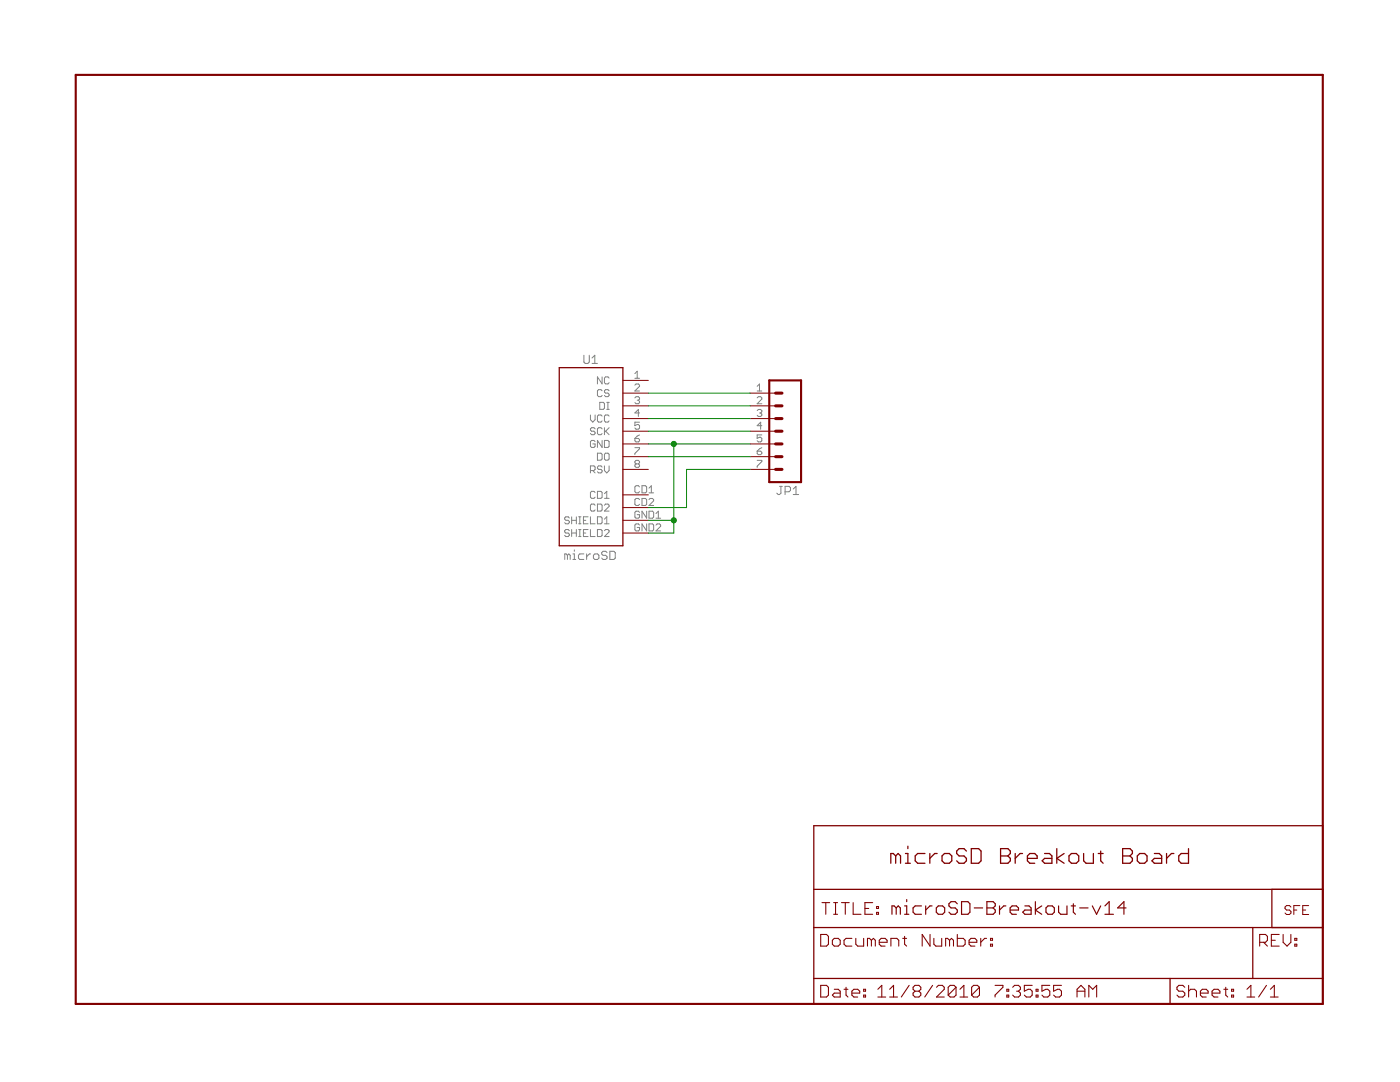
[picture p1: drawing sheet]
<svg xmlns="http://www.w3.org/2000/svg" width="279mm" height="216mm" viewBox="0 0 279 216" stroke-linecap="round" stroke-linejoin="round" font-family="sans-serif">
<g fill="#808080" stroke="#808080" stroke-width=".2">
<path d="M112.7 110.5v1.1z"/>
<path d="M112.7 110.5h.3z"/>
<path d="M113 110.5l.2 .3z"/>
<path d="M113.2 110.8v.8z"/>
<path d="M113.2 110.8l.3-.3z"/>
<path d="M113.5 110.5l.3 .3z"/>
<path d="M113.8 110.8v.8z"/>
<path d="M114.3 110.5h.3z"/>
<path d="M114.6 110.5v1.1z"/>
<path d="M114.3 111.6h.6z"/>
<path d="M114.6 109.7v.3z"/>
<path d="M115.7 110.5h.8z"/>
<path d="M115.7 110.5l-.3 .3z"/>
<path d="M115.4 110.8v.6z"/>
<path d="M115.4 111.4l.3 .2z"/>
<path d="M115.7 111.6h.8z"/>
<path d="M117.1 110.5v1.1z"/>
<path d="M117.1 111.1l.5-.6z"/>
<path d="M117.6 110.5h.3z"/>
<path d="M118.7 111.6h.6z"/>
<path d="M119.3 111.6l.2-.2z"/>
<path d="M119.5 110.8v.6z"/>
<path d="M119.3 110.5l.2 .3z"/>
<path d="M118.7 110.5h.6z"/>
<path d="M118.7 110.5l-.3 .3z"/>
<path d="M118.4 110.8v.6z"/>
<path d="M118.4 111.4l.3 .2z"/>
<path d="M120.9 110l.3 .3z"/>
<path d="M120.4 110h.5z"/>
<path d="M120.1 110.3l.3-.3z"/>
<path d="M120.1 110.3v.2z"/>
<path d="M120.1 110.5l.3 .3z"/>
<path d="M120.4 110.8h.5z"/>
<path d="M120.9 110.8l.3 .3z"/>
<path d="M121.2 111.1v.3z"/>
<path d="M121.2 111.4l-.3 .2z"/>
<path d="M120.4 111.6h.5z"/>
<path d="M120.1 111.4l.3 .2z"/>
<path d="M121.7 110v1.6z"/>
<path d="M121.7 111.6h.8z"/>
<path d="M122.5 111.6l.3-.2z"/>
<path d="M122.8 110.3v1.1z"/>
<path d="M122.5 110l.3 .3z"/>
<path d="M121.7 110h.8z"/>
<path d="M151.1 77.1l.5-.5z"/>
<path d="M151.6 76.6v1.4z"/>
<path d="M151.1 78h.9z"/>
<path d="M151.1 80.6h.9z"/>
<path d="M152 79.6l-.9 1z"/>
<path d="M152 79.4v.2z"/>
<path d="M151.8 79.2l.2 .2z"/>
<path d="M151.3 79.2h.5z"/>
<path d="M151.3 79.2l-.2 .2z"/>
<path d="M151.1 81.9l.2-.2z"/>
<path d="M151.3 81.7h.5z"/>
<path d="M151.8 81.7l.2 .2z"/>
<path d="M152 81.9v.3z"/>
<path d="M152 82.2l-.2 .2z"/>
<path d="M151.6 82.4h.2z"/>
<path d="M151.8 82.4l.2 .2z"/>
<path d="M152 82.6v.3z"/>
<path d="M152 82.9l-.2 .2z"/>
<path d="M151.3 83.1h.5z"/>
<path d="M151.1 82.9l.2 .2z"/>
<path d="M151.8 84.2v1.4z"/>
<path d="M151.8 84.2l-.7 .7z"/>
<path d="M151.1 84.9h.9z"/>
<path d="M151.1 86.8h.9z"/>
<path d="M151.1 86.8v.7z"/>
<path d="M151.1 87.5l.5-.3z"/>
<path d="M151.6 87.2h.2z"/>
<path d="M151.8 87.2l.2 .3z"/>
<path d="M152 87.5v.4z"/>
<path d="M152 87.9l-.2 .3z"/>
<path d="M151.3 88.2h.5z"/>
<path d="M151.1 87.9l.2 .3z"/>
<path d="M155 98.4l.3 .3z"/>
<path d="M155.3 98.7h.3z"/>
<path d="M155.9 98.4l-.3 .3z"/>
<path d="M155.9 97v1.4z"/>
<path d="M155.6 97h.5z"/>
<path d="M156.7 97v1.7z"/>
<path d="M156.7 97h.8z"/>
<path d="M157.5 97l.3 .3z"/>
<path d="M157.8 97.3v.6z"/>
<path d="M157.8 97.9l-.3 .2z"/>
<path d="M156.7 98.1h.8z"/>
<path d="M158.3 97.6l.6-.6z"/>
<path d="M158.9 97v1.7z"/>
<path d="M158.3 98.7h1.1z"/>
<path d="M151.6 89.6l.4-.3z"/>
<path d="M151.6 89.6l-.5 .4z"/>
<path d="M151.1 90v.5z"/>
<path d="M151.1 90.5l.2 .2z"/>
<path d="M151.3 90.7h.5z"/>
<path d="M152 90.5l-.2 .2z"/>
<path d="M152 90.3v.2z"/>
<path d="M151.8 90l.2 .3z"/>
<path d="M151.1 90h.7z"/>
<path d="M151.1 91.9h.9z"/>
<path d="M152 91.9v.2z"/>
<path d="M152 92.1l-.9 .9z"/>
<path d="M151.1 93v.3z"/>
<path d="M118.5 98l.3 .3z"/>
<path d="M118.1 98h.4z"/>
<path d="M118.1 98l-.3 .3z"/>
<path d="M117.8 98.3v.9z"/>
<path d="M117.8 99.2l.3 .2z"/>
<path d="M118.1 99.4h.4z"/>
<path d="M118.5 99.4l.3-.2z"/>
<path d="M119.2 98v1.4z"/>
<path d="M119.2 99.4h.7z"/>
<path d="M119.9 99.4l.3-.2z"/>
<path d="M120.2 98.3v.9z"/>
<path d="M119.9 98l.3 .3z"/>
<path d="M119.2 98h.7z"/>
<path d="M120.6 98.5l.5-.5z"/>
<path d="M121.1 98v1.4z"/>
<path d="M120.6 99.4h1z"/>
<path d="M127.4 96.9l.2 .3z"/>
<path d="M126.9 96.9h.5z"/>
<path d="M126.9 96.9l-.2 .3z"/>
<path d="M126.7 97.2v.9z"/>
<path d="M126.7 98.1l.2 .2z"/>
<path d="M126.9 98.3h.5z"/>
<path d="M127.4 98.3l.2-.2z"/>
<path d="M128.1 96.9v1.4z"/>
<path d="M128.1 98.3h.7z"/>
<path d="M128.8 98.3l.3-.2z"/>
<path d="M129.1 97.2v.9z"/>
<path d="M128.8 96.9l.3 .3z"/>
<path d="M128.1 96.9h.7z"/>
<path d="M130 96.9l-.5 .5z"/>
<path d="M130 96.9v1.4z"/>
<path d="M129.5 98.3h1z"/>
<path d="M118.5 100.6l.3 .2z"/>
<path d="M118.1 100.6h.4z"/>
<path d="M118.1 100.6l-.3 .2z"/>
<path d="M117.8 100.8v.9z"/>
<path d="M117.8 101.7l.3 .3z"/>
<path d="M118.1 102h.4z"/>
<path d="M118.5 102l.3-.3z"/>
<path d="M119.2 100.6v1.4z"/>
<path d="M119.2 102h.7z"/>
<path d="M119.9 102l.3-.3z"/>
<path d="M120.2 100.8v.9z"/>
<path d="M119.9 100.6l.3 .2z"/>
<path d="M119.2 100.6h.7z"/>
<path d="M120.6 102h1z"/>
<path d="M120.6 102l1-1z"/>
<path d="M121.6 100.8v.2z"/>
<path d="M121.3 100.6l.3 .2z"/>
<path d="M120.9 100.6h.4z"/>
<path d="M120.9 100.6l-.3 .2z"/>
<path d="M127.4 99.5l.2 .2z"/>
<path d="M126.9 99.5h.5z"/>
<path d="M126.9 99.5l-.2 .2z"/>
<path d="M126.7 99.7v.9z"/>
<path d="M126.7 100.6l.2 .3z"/>
<path d="M126.9 100.9h.5z"/>
<path d="M127.4 100.9l.2-.3z"/>
<path d="M128.1 99.5v1.4z"/>
<path d="M128.1 100.9h.7z"/>
<path d="M128.8 100.9l.3-.3z"/>
<path d="M129.1 99.7v.9z"/>
<path d="M128.8 99.5l.3 .2z"/>
<path d="M128.1 99.5h.7z"/>
<path d="M129.5 100.9h1z"/>
<path d="M129.5 100.9l1-1z"/>
<path d="M130.5 99.7v.2z"/>
<path d="M130.2 99.5l.3 .2z"/>
<path d="M129.8 99.5h.4z"/>
<path d="M129.8 99.5l-.3 .2z"/>
<path d="M119.9 77.7l.3 .3z"/>
<path d="M119.5 77.7h.4z"/>
<path d="M119.5 77.7l-.3 .3z"/>
<path d="M119.2 78v.9z"/>
<path d="M119.2 78.9l.3 .2z"/>
<path d="M119.5 79.1h.4z"/>
<path d="M119.9 79.1l.3-.2z"/>
<path d="M121.3 77.7l.3 .3z"/>
<path d="M120.9 77.7h.4z"/>
<path d="M120.9 77.7l-.3 .3z"/>
<path d="M120.6 78v.2z"/>
<path d="M120.6 78.2l.3 .2z"/>
<path d="M120.9 78.4h.4z"/>
<path d="M121.3 78.4l.3 .3z"/>
<path d="M121.6 78.7v.2z"/>
<path d="M121.6 78.9l-.3 .2z"/>
<path d="M120.9 79.1h.4z"/>
<path d="M120.6 78.9l.3 .2z"/>
<path d="M126.7 78h.9z"/>
<path d="M126.7 78l.9-.9z"/>
<path d="M127.6 76.9v.2z"/>
<path d="M127.4 76.6l.2 .3z"/>
<path d="M126.9 76.6h.5z"/>
<path d="M126.9 76.6l-.2 .3z"/>
<path d="M119.7 80.3v1.4z"/>
<path d="M119.7 81.7h.7z"/>
<path d="M120.4 81.7l.2-.3z"/>
<path d="M120.6 80.5v.9z"/>
<path d="M120.4 80.3l.2 .2z"/>
<path d="M119.7 80.3h.7z"/>
<path d="M121.1 81.7h.5z"/>
<path d="M121.3 80.3v1.4z"/>
<path d="M121.1 80.3h.5z"/>
<path d="M126.7 79.4l.2-.2z"/>
<path d="M126.9 79.2h.5z"/>
<path d="M127.4 79.2l.2 .2z"/>
<path d="M127.6 79.4v.2z"/>
<path d="M127.6 79.6l-.2 .3z"/>
<path d="M127.2 79.9h.2z"/>
<path d="M127.4 79.9l.2 .2z"/>
<path d="M127.6 80.1v.2z"/>
<path d="M127.6 80.3l-.2 .3z"/>
<path d="M126.9 80.6h.5z"/>
<path d="M126.7 80.3l.2 .3z"/>
<path d="M119.2 90.4v1.4z"/>
<path d="M119.2 91.8h.7z"/>
<path d="M119.9 91.8l.3-.2z"/>
<path d="M120.2 90.7v.9z"/>
<path d="M119.9 90.4l.3 .3z"/>
<path d="M119.2 90.4h.7z"/>
<path d="M120.9 90.4h.4z"/>
<path d="M120.9 90.4l-.3 .3z"/>
<path d="M120.6 90.7v.9z"/>
<path d="M120.6 91.6l.3 .2z"/>
<path d="M120.9 91.8h.4z"/>
<path d="M121.3 91.8l.3-.2z"/>
<path d="M121.6 90.7v.9z"/>
<path d="M121.3 90.4l.3 .3z"/>
<path d="M126.7 89.3h.9z"/>
<path d="M127.6 89.3v.3z"/>
<path d="M127.6 89.6l-.9 .9z"/>
<path d="M126.7 90.5v.2z"/>
<path d="M118.5 87.9l.3 .2z"/>
<path d="M118.1 87.9h.4z"/>
<path d="M118.1 87.9l-.3 .2z"/>
<path d="M117.8 88.1v.9z"/>
<path d="M117.8 89l.3 .3z"/>
<path d="M118.1 89.3h.4z"/>
<path d="M118.5 89.3l.3-.3z"/>
<path d="M118.8 88.6v.4z"/>
<path d="M118.3 88.6h.5z"/>
<path d="M119.2 87.9v1.4z"/>
<path d="M119.2 87.9l1 1.4z"/>
<path d="M120.2 87.9v1.4z"/>
<path d="M120.6 87.9v1.4z"/>
<path d="M120.6 89.3h.7z"/>
<path d="M121.3 89.3l.3-.3z"/>
<path d="M121.6 88.1v.9z"/>
<path d="M121.3 87.9l.3 .2z"/>
<path d="M120.6 87.9h.7z"/>
<path d="M127.2 87l.4-.2z"/>
<path d="M127.2 87l-.5 .5z"/>
<path d="M126.7 87.5v.4z"/>
<path d="M126.7 87.9l.2 .3z"/>
<path d="M126.9 88.2h.5z"/>
<path d="M127.4 88.2l.2-.3z"/>
<path d="M127.6 87.7v.2z"/>
<path d="M127.4 87.5l.2 .2z"/>
<path d="M126.7 87.5h.7z"/>
<path d="M119.2 75.2v1.4z"/>
<path d="M119.2 75.2l1 1.4z"/>
<path d="M120.2 75.2v1.4z"/>
<path d="M121.3 75.2l.3 .2z"/>
<path d="M120.9 75.2h.4z"/>
<path d="M120.9 75.2l-.3 .2z"/>
<path d="M120.6 75.4v1z"/>
<path d="M120.6 76.4l.3 .2z"/>
<path d="M120.9 76.6h.4z"/>
<path d="M121.3 76.6l.3-.2z"/>
<path d="M126.7 74.5l.5-.4z"/>
<path d="M127.2 74.1v1.4z"/>
<path d="M126.7 75.5h.9z"/>
<path d="M117.8 93v1.4z"/>
<path d="M117.8 93h.7z"/>
<path d="M118.5 93l.3 .2z"/>
<path d="M118.8 93.2v.5z"/>
<path d="M118.8 93.7l-.3 .2z"/>
<path d="M117.8 93.9h.7z"/>
<path d="M118.3 93.9l.5 .5z"/>
<path d="M119.9 93l.3 .2z"/>
<path d="M119.5 93h.4z"/>
<path d="M119.5 93l-.3 .2z"/>
<path d="M119.2 93.2v.2z"/>
<path d="M119.2 93.4l.3 .3z"/>
<path d="M119.5 93.7h.4z"/>
<path d="M119.9 93.7l.3 .2z"/>
<path d="M120.2 93.9v.2z"/>
<path d="M120.2 94.1l-.3 .3z"/>
<path d="M119.5 94.4h.4z"/>
<path d="M119.2 94.1l.3 .3z"/>
<path d="M120.6 93v.9z"/>
<path d="M120.6 93.9l.5 .5z"/>
<path d="M121.1 94.4l.5-.5z"/>
<path d="M121.6 93v.9z"/>
<path d="M126.7 92.1l.2-.2z"/>
<path d="M126.9 91.9h.5z"/>
<path d="M127.4 91.9l.2 .2z"/>
<path d="M127.6 92.1v.2z"/>
<path d="M127.6 92.3l-.2 .3z"/>
<path d="M127.4 92.6l.2 .2z"/>
<path d="M127.6 92.8v.2z"/>
<path d="M127.6 93l-.2 .3z"/>
<path d="M126.9 93.3h.5z"/>
<path d="M126.7 93l.2 .3z"/>
<path d="M126.7 92.8v.2z"/>
<path d="M126.7 92.8l.2-.2z"/>
<path d="M126.7 92.3l.2 .3z"/>
<path d="M126.7 92.1v.2z"/>
<path d="M126.9 92.6h.5z"/>
<path d="M118.5 85.3l.3 .3z"/>
<path d="M118.1 85.3h.4z"/>
<path d="M118.1 85.3l-.3 .3z"/>
<path d="M117.8 85.6v.2z"/>
<path d="M117.8 85.8l.3 .2z"/>
<path d="M118.1 86h.4z"/>
<path d="M118.5 86l.3 .3z"/>
<path d="M118.8 86.3v.2z"/>
<path d="M118.8 86.5l-.3 .2z"/>
<path d="M118.1 86.7h.4z"/>
<path d="M117.8 86.5l.3 .2z"/>
<path d="M119.9 85.3l.3 .3z"/>
<path d="M119.5 85.3h.4z"/>
<path d="M119.5 85.3l-.3 .3z"/>
<path d="M119.2 85.6v.9z"/>
<path d="M119.2 86.5l.3 .2z"/>
<path d="M119.5 86.7h.4z"/>
<path d="M119.9 86.7l.3-.2z"/>
<path d="M120.6 85.3v1.4z"/>
<path d="M120.6 86.3l1-1z"/>
<path d="M120.9 86l.7 .7z"/>
<path d="M126.7 84.2h.9z"/>
<path d="M126.7 84.2v.7z"/>
<path d="M126.7 84.9l.5-.2z"/>
<path d="M127.2 84.7h.2z"/>
<path d="M127.4 84.7l.2 .2z"/>
<path d="M127.6 84.9v.5z"/>
<path d="M127.6 85.4l-.2 .2z"/>
<path d="M126.9 85.6h.5z"/>
<path d="M126.7 85.4l.2 .2z"/>
<path d="M113.4 103.1l.2 .3z"/>
<path d="M112.9 103.1h.5z"/>
<path d="M112.9 103.1l-.2 .3z"/>
<path d="M112.7 103.4v.2z"/>
<path d="M112.7 103.6l.2 .2z"/>
<path d="M112.9 103.8h.5z"/>
<path d="M113.4 103.8l.2 .3z"/>
<path d="M113.6 104.1v.2z"/>
<path d="M113.6 104.3l-.2 .2z"/>
<path d="M112.9 104.5h.5z"/>
<path d="M112.7 104.3l.2 .2z"/>
<path d="M114.1 103.1v1.4z"/>
<path d="M114.1 103.8h.9z"/>
<path d="M115 103.1v1.4z"/>
<path d="M115.5 104.5h.5z"/>
<path d="M115.7 103.1v1.4z"/>
<path d="M115.5 103.1h.5z"/>
<path d="M116.4 103.1h1z"/>
<path d="M116.4 103.1v1.4z"/>
<path d="M116.4 104.5h1z"/>
<path d="M116.4 103.8h.5z"/>
<path d="M117.8 103.1v1.4z"/>
<path d="M117.8 104.5h1z"/>
<path d="M119.2 103.1v1.4z"/>
<path d="M119.2 104.5h.7z"/>
<path d="M119.9 104.5l.3-.2z"/>
<path d="M120.2 103.4v.9z"/>
<path d="M119.9 103.1l.3 .3z"/>
<path d="M119.2 103.1h.7z"/>
<path d="M120.6 103.6l.5-.5z"/>
<path d="M121.1 103.1v1.4z"/>
<path d="M120.6 104.5h1z"/>
<path d="M127.4 102l.2 .2z"/>
<path d="M126.9 102h.5z"/>
<path d="M126.9 102l-.2 .2z"/>
<path d="M126.7 102.2v1z"/>
<path d="M126.7 103.2l.2 .2z"/>
<path d="M126.9 103.4h.5z"/>
<path d="M127.4 103.4l.2-.2z"/>
<path d="M127.6 102.7v.5z"/>
<path d="M127.2 102.7h.4z"/>
<path d="M128.1 102v1.4z"/>
<path d="M128.1 102l1 1.4z"/>
<path d="M129.1 102v1.4z"/>
<path d="M129.5 102v1.4z"/>
<path d="M129.5 103.4h.7z"/>
<path d="M130.2 103.4l.3-.2z"/>
<path d="M130.5 102.2v1z"/>
<path d="M130.2 102l.3 .2z"/>
<path d="M129.5 102h.7z"/>
<path d="M130.9 102.5l.5-.5z"/>
<path d="M131.4 102v1.4z"/>
<path d="M130.9 103.4h.9z"/>
<path d="M113.4 105.7l.2 .2z"/>
<path d="M112.9 105.7h.5z"/>
<path d="M112.9 105.7l-.2 .2z"/>
<path d="M112.7 105.9v.2z"/>
<path d="M112.7 106.1l.2 .3z"/>
<path d="M112.9 106.4h.5z"/>
<path d="M113.4 106.4l.2 .2z"/>
<path d="M113.6 106.6v.2z"/>
<path d="M113.6 106.8l-.2 .3z"/>
<path d="M112.9 107.1h.5z"/>
<path d="M112.7 106.8l.2 .3z"/>
<path d="M114.1 105.7v1.4z"/>
<path d="M114.1 106.4h.9z"/>
<path d="M115 105.7v1.4z"/>
<path d="M115.5 107.1h.5z"/>
<path d="M115.7 105.7v1.4z"/>
<path d="M115.5 105.7h.5z"/>
<path d="M116.4 105.7h1z"/>
<path d="M116.4 105.7v1.4z"/>
<path d="M116.4 107.1h1z"/>
<path d="M116.4 106.4h.5z"/>
<path d="M117.8 105.7v1.4z"/>
<path d="M117.8 107.1h1z"/>
<path d="M119.2 105.7v1.4z"/>
<path d="M119.2 107.1h.7z"/>
<path d="M119.9 107.1l.3-.3z"/>
<path d="M120.2 105.9v.9z"/>
<path d="M119.9 105.7l.3 .2z"/>
<path d="M119.2 105.7h.7z"/>
<path d="M120.6 107.1h1z"/>
<path d="M120.6 107.1l1-1z"/>
<path d="M121.6 105.9v.2z"/>
<path d="M121.3 105.7l.3 .2z"/>
<path d="M120.9 105.7h.4z"/>
<path d="M120.9 105.7l-.3 .2z"/>
<path d="M127.4 104.5l.2 .3z"/>
<path d="M126.9 104.5h.5z"/>
<path d="M126.9 104.5l-.2 .3z"/>
<path d="M126.7 104.8v.9z"/>
<path d="M126.7 105.7l.2 .2z"/>
<path d="M126.9 105.9h.5z"/>
<path d="M127.4 105.9l.2-.2z"/>
<path d="M127.6 105.2v.5z"/>
<path d="M127.2 105.2h.4z"/>
<path d="M128.1 104.5v1.4z"/>
<path d="M128.1 104.5l1 1.4z"/>
<path d="M129.1 104.5v1.4z"/>
<path d="M129.5 104.5v1.4z"/>
<path d="M129.5 105.9h.7z"/>
<path d="M130.2 105.9l.3-.2z"/>
<path d="M130.5 104.8v.9z"/>
<path d="M130.2 104.5l.3 .3z"/>
<path d="M129.5 104.5h.7z"/>
<path d="M130.9 105.9h.9z"/>
<path d="M130.9 105.9l.9-.9z"/>
<path d="M131.8 104.8v.2z"/>
<path d="M131.6 104.5l.2 .3z"/>
<path d="M131.1 104.5h.5z"/>
<path d="M131.1 104.5l-.2 .3z"/>
<path d="M117.8 82.8v.9z"/>
<path d="M117.8 83.7l.5 .5z"/>
<path d="M118.8 83.7l-.5 .5z"/>
<path d="M118.8 82.8v.9z"/>
<path d="M119.9 82.8l.3 .2z"/>
<path d="M119.5 82.8h.4z"/>
<path d="M119.5 82.8l-.3 .2z"/>
<path d="M119.2 83v1z"/>
<path d="M119.2 84l.3 .2z"/>
<path d="M119.5 84.2h.4z"/>
<path d="M119.9 84.2l.3-.2z"/>
<path d="M121.3 82.8l.3 .2z"/>
<path d="M120.9 82.8h.4z"/>
<path d="M120.9 82.8l-.3 .2z"/>
<path d="M120.6 83v1z"/>
<path d="M120.6 84l.3 .2z"/>
<path d="M120.9 84.2h.4z"/>
<path d="M121.3 84.2l.3-.2z"/>
<path d="M127.4 81.7v1.4z"/>
<path d="M127.4 81.7l-.7 .7z"/>
<path d="M126.7 82.4h.9z"/>
<path d="M116.5 70.9v1.3z"/>
<path d="M116.5 72.2l.3 .3z"/>
<path d="M116.8 72.5h.5z"/>
<path d="M117.3 72.5l.3-.3z"/>
<path d="M117.6 70.9v1.3z"/>
<path d="M118.2 71.4l.5-.5z"/>
<path d="M118.7 70.9v1.6z"/>
<path d="M118.2 72.5h1z"/>
</g>
<g fill="#800000" stroke="#800000" stroke-width=".25">
<path d="M177.8 170.3v2z"/>
<path d="M177.8 170.3h.5z"/>
<path d="M178.3 170.3l.5 .5z"/>
<path d="M178.8 170.8v1.5z"/>
<path d="M178.8 170.8l.4-.5z"/>
<path d="M179.2 170.3l.5 .5z"/>
<path d="M179.7 170.8v1.5z"/>
<path d="M180.7 170.3h.5z"/>
<path d="M181.2 170.3v2z"/>
<path d="M180.7 172.3h1z"/>
<path d="M181.2 168.8v.5z"/>
<path d="M183.1 170.3h1.5z"/>
<path d="M183.1 170.3l-.5 .5z"/>
<path d="M182.6 170.8v1z"/>
<path d="M182.6 171.8l.5 .5z"/>
<path d="M183.1 172.3h1.5z"/>
<path d="M185.6 170.3v2z"/>
<path d="M185.6 171.3l.9-1z"/>
<path d="M186.5 170.3h.5z"/>
<path d="M188.5 172.3h1z"/>
<path d="M189.5 172.3l.4-.5z"/>
<path d="M189.9 170.8v1z"/>
<path d="M189.5 170.3l.4 .5z"/>
<path d="M188.5 170.3h1z"/>
<path d="M188.5 170.3l-.5 .5z"/>
<path d="M188 170.8v1z"/>
<path d="M188 171.8l.5 .5z"/>
<path d="M192.4 169.3l.5 .5z"/>
<path d="M191.4 169.3h1z"/>
<path d="M191.4 169.3l-.5 .5z"/>
<path d="M190.9 169.8v.5z"/>
<path d="M190.9 170.3l.5 .5z"/>
<path d="M191.4 170.8h1z"/>
<path d="M192.4 170.8l.5 .5z"/>
<path d="M192.9 171.3v.5z"/>
<path d="M192.9 171.8l-.5 .5z"/>
<path d="M191.4 172.3h1z"/>
<path d="M190.9 171.8l.5 .5z"/>
<path d="M193.8 169.3v3z"/>
<path d="M193.8 172.3h1.5z"/>
<path d="M195.3 172.3l.5-.5z"/>
<path d="M195.8 169.8v2z"/>
<path d="M195.3 169.3l.5 .5z"/>
<path d="M193.8 169.3h1.5z"/>
<path d="M199.7 169.3v3z"/>
<path d="M199.7 169.3h1.4z"/>
<path d="M201.1 169.3l.5 .5z"/>
<path d="M201.6 169.8v.5z"/>
<path d="M201.6 170.3l-.5 .5z"/>
<path d="M201.1 170.8l.5 .5z"/>
<path d="M201.6 171.3v.5z"/>
<path d="M201.6 171.8l-.5 .5z"/>
<path d="M199.7 172.3h1.4z"/>
<path d="M199.7 170.8h1.4z"/>
<path d="M202.6 170.3v2z"/>
<path d="M202.6 171.3l1-1z"/>
<path d="M203.6 170.3h.5z"/>
<path d="M205.5 172.3h1z"/>
<path d="M205 171.8l.5 .5z"/>
<path d="M205 170.8v1z"/>
<path d="M205 170.8l.5-.5z"/>
<path d="M205.5 170.3h1z"/>
<path d="M206.5 170.3l.5 .5z"/>
<path d="M207 170.8v.5z"/>
<path d="M205 171.3h2z"/>
<path d="M208.5 170.3h.9z"/>
<path d="M209.4 170.3l.5 .5z"/>
<path d="M209.9 170.8v1.5z"/>
<path d="M208.5 172.3h1.4z"/>
<path d="M208 171.8l.5 .5z"/>
<path d="M208 171.8l.5-.5z"/>
<path d="M208.5 171.3h1.4z"/>
<path d="M210.9 169.3v3z"/>
<path d="M210.9 171.3l1.5 1z"/>
<path d="M210.9 171.3l1.5-1z"/>
<path d="M213.8 172.3h1z"/>
<path d="M214.8 172.3l.5-.5z"/>
<path d="M215.3 170.8v1z"/>
<path d="M214.8 170.3l.5 .5z"/>
<path d="M213.8 170.3h1z"/>
<path d="M213.8 170.3l-.5 .5z"/>
<path d="M213.3 170.8v1z"/>
<path d="M213.3 171.8l.5 .5z"/>
<path d="M216.3 170.3v1.5z"/>
<path d="M216.3 171.8l.4 .5z"/>
<path d="M216.7 172.3h1.5z"/>
<path d="M218.2 170.3v2z"/>
<path d="M219.7 169.8v2z"/>
<path d="M219.7 171.8l.5 .5z"/>
<path d="M219.2 170.3h1z"/>
<path d="M224 169.3v3z"/>
<path d="M224 169.3h1.5z"/>
<path d="M225.5 169.3l.5 .5z"/>
<path d="M226 169.8v.5z"/>
<path d="M226 170.3l-.5 .5z"/>
<path d="M225.5 170.8l.5 .5z"/>
<path d="M226 171.3v.5z"/>
<path d="M226 171.8l-.5 .5z"/>
<path d="M224 172.3h1.5z"/>
<path d="M224 170.8h1.5z"/>
<path d="M227.5 172.3h.9z"/>
<path d="M228.4 172.3l.5-.5z"/>
<path d="M228.9 170.8v1z"/>
<path d="M228.4 170.3l.5 .5z"/>
<path d="M227.5 170.3h.9z"/>
<path d="M227.5 170.3l-.5 .5z"/>
<path d="M227 170.8v1z"/>
<path d="M227 171.8l.5 .5z"/>
<path d="M230.4 170.3h1z"/>
<path d="M231.4 170.3l.4 .5z"/>
<path d="M231.8 170.8v1.5z"/>
<path d="M230.4 172.3h1.4z"/>
<path d="M229.9 171.8l.5 .5z"/>
<path d="M229.9 171.8l.5-.5z"/>
<path d="M230.4 171.3h1.4z"/>
<path d="M232.8 170.3v2z"/>
<path d="M232.8 171.3l1-1z"/>
<path d="M233.8 170.3h.5z"/>
<path d="M237.2 169.3v3z"/>
<path d="M235.7 172.3h1.5z"/>
<path d="M235.2 171.8l.5 .5z"/>
<path d="M235.2 170.8v1z"/>
<path d="M235.2 170.8l.5-.5z"/>
<path d="M235.7 170.3h1.5z"/>
<path d="M162.4 200.3h71.1z"/>
<path d="M250 185.1h14z"/>
<path d="M162.4 195.2v5.1z"/>
<path d="M162.4 195.2h71.1z"/>
<path d="M162.4 185.1v10.1z"/>
<path d="M264 185.1v10.1z"/>
<path d="M233.5 195.2v5.1z"/>
<path d="M233.5 195.2h16.5z"/>
<path d="M233.5 200.3h30.5z"/>
<path d="M250 185.1v10.1z"/>
<path d="M162.4 185.1h87.6z"/>
<path d="M250 195.2h14z"/>
<path d="M264 195.2v5.1z"/>
<path d="M162.4 177.5v7.6z"/>
<path d="M162.4 164.8h101.6z"/>
<path d="M264 164.8v12.7z"/>
<path d="M162.4 177.5h101.6z"/>
<path d="M162.4 164.8v12.7z"/>
<path d="M264 177.5v7.6z"/>
<path d="M253.8 177.5v7.6z"/>
<path d="M253.8 185.1h10.2z"/>
<path d="M253.8 177.5h10.2z"/>
<path d="M111.6 73.4h12.7z"/>
<path d="M111.6 73.4v35.5z"/>
<path d="M111.6 108.9h12.7z"/>
<path d="M124.3 73.4v35.5z"/>
</g>
<g fill="#800000" stroke="#800000" stroke-width=".42">
<path d="M15.1 14.9h248.9z"/>
<path d="M264 14.9v185.4z"/>
<path d="M15.1 14.9v185.4z"/>
<path d="M15.1 200.3h248.9z"/>
<path d="M153.5 75.9h6.4z"/>
<path d="M159.9 75.9v20.3z"/>
<path d="M153.5 75.9v20.3z"/>
<path d="M153.5 96.2h6.4z"/>
</g>
<g fill="#800000" stroke="#800000" stroke-width=".21">
<path d="M163.8 196.6v2.3z"/>
<path d="M163.8 198.9h1.2z"/>
<path d="M165 198.9l.3-.3z"/>
<path d="M165.3 197v1.6z"/>
<path d="M165 196.6l.3 .4z"/>
<path d="M163.8 196.6h1.2z"/>
<path d="M166.5 197.4h.8z"/>
<path d="M167.3 197.4l.4 .4z"/>
<path d="M167.7 197.8v1.1z"/>
<path d="M166.5 198.9h1.2z"/>
<path d="M166.1 198.6l.4 .3z"/>
<path d="M166.5 198.2l-.4 .4z"/>
<path d="M166.5 198.2h1.2z"/>
<path d="M168.8 197v1.6z"/>
<path d="M168.8 198.6l.4 .3z"/>
<path d="M168.4 197.4h.8z"/>
<path d="M170.4 198.9h.8z"/>
<path d="M170 198.6l.4 .3z"/>
<path d="M170 197.8v.8z"/>
<path d="M170 197.8l.4-.4z"/>
<path d="M170.4 197.4h.8z"/>
<path d="M171.2 197.4l.4 .4z"/>
<path d="M171.6 197.8v.4z"/>
<path d="M170 198.2h1.6z"/>
<path d="M172.4 197.4h.3z"/>
<path d="M172.7 197.4v.4z"/>
<path d="M172.4 197.8h.3z"/>
<path d="M172.4 197.4v.4z"/>
<path d="M172.4 198.6h.3z"/>
<path d="M172.7 198.6v.3z"/>
<path d="M172.4 198.9h.3z"/>
<path d="M172.4 198.6v.3z"/>
<path d="M175.2 197.4l.8-.8z"/>
<path d="M176 196.6v2.3z"/>
<path d="M175.2 198.9h1.6z"/>
<path d="M177.5 197.4l.8-.8z"/>
<path d="M178.3 196.6v2.3z"/>
<path d="M177.5 198.9h1.6z"/>
<path d="M181.4 196.6l-1.5 2.3z"/>
<path d="M182.2 197l.4-.4z"/>
<path d="M182.6 196.6h.8z"/>
<path d="M183.4 196.6l.4 .4z"/>
<path d="M183.8 197v.4z"/>
<path d="M183.8 197.4l-.4 .4z"/>
<path d="M183.4 197.8l.4 .4z"/>
<path d="M183.8 198.2v.4z"/>
<path d="M183.8 198.6l-.4 .3z"/>
<path d="M182.6 198.9h.8z"/>
<path d="M182.2 198.6l.4 .3z"/>
<path d="M182.2 198.2v.4z"/>
<path d="M182.2 198.2l.4-.4z"/>
<path d="M182.2 197.4l.4 .4z"/>
<path d="M182.2 197v.4z"/>
<path d="M182.6 197.8h.8z"/>
<path d="M186.1 196.6l-1.5 2.3z"/>
<path d="M186.9 198.9h1.5z"/>
<path d="M186.9 198.9l1.5-1.5z"/>
<path d="M188.4 197v.4z"/>
<path d="M188.1 196.6l.3 .4z"/>
<path d="M187.3 196.6h.8z"/>
<path d="M187.3 196.6l-.4 .4z"/>
<path d="M189.2 197v1.6z"/>
<path d="M189.2 197l.4-.4z"/>
<path d="M189.6 196.6h.8z"/>
<path d="M190.4 196.6l.4 .4z"/>
<path d="M190.8 197v1.6z"/>
<path d="M190.4 198.9l.4-.3z"/>
<path d="M189.6 198.9h.8z"/>
<path d="M189.2 198.6l.4 .3z"/>
<path d="M189.2 198.6l1.6-1.6z"/>
<path d="M191.6 197.4l.8-.8z"/>
<path d="M192.4 196.6v2.3z"/>
<path d="M191.6 198.9h1.5z"/>
<path d="M193.9 197v1.6z"/>
<path d="M193.9 197l.4-.4z"/>
<path d="M194.3 196.6h.8z"/>
<path d="M195.1 196.6l.4 .4z"/>
<path d="M195.5 197v1.6z"/>
<path d="M195.1 198.9l.4-.3z"/>
<path d="M194.3 198.9h.8z"/>
<path d="M193.9 198.6l.4 .3z"/>
<path d="M193.9 198.6l1.6-1.6z"/>
<path d="M198.6 196.6h1.6z"/>
<path d="M200.2 196.6v.4z"/>
<path d="M200.2 197l-1.6 1.6z"/>
<path d="M198.6 198.6v.3z"/>
<path d="M200.9 197.4h.4z"/>
<path d="M201.3 197.4v.4z"/>
<path d="M200.9 197.8h.4z"/>
<path d="M200.9 197.4v.4z"/>
<path d="M200.9 198.6h.4z"/>
<path d="M201.3 198.6v.3z"/>
<path d="M200.9 198.9h.4z"/>
<path d="M200.9 198.6v.3z"/>
<path d="M202.1 197l.4-.4z"/>
<path d="M202.5 196.6h.8z"/>
<path d="M203.3 196.6l.3 .4z"/>
<path d="M203.6 197v.4z"/>
<path d="M203.6 197.4l-.3 .4z"/>
<path d="M202.9 197.8h.4z"/>
<path d="M203.3 197.8l.3 .4z"/>
<path d="M203.6 198.2v.4z"/>
<path d="M203.6 198.6l-.3 .3z"/>
<path d="M202.5 198.9h.8z"/>
<path d="M202.1 198.6l.4 .3z"/>
<path d="M204.4 196.6h1.6z"/>
<path d="M204.4 196.6v1.2z"/>
<path d="M204.4 197.8l.8-.4z"/>
<path d="M205.2 197.4h.4z"/>
<path d="M205.6 197.4l.4 .4z"/>
<path d="M206 197.8v.8z"/>
<path d="M206 198.6l-.4 .3z"/>
<path d="M204.8 198.9h.8z"/>
<path d="M204.4 198.6l.4 .3z"/>
<path d="M206.8 197.4h.4z"/>
<path d="M207.2 197.4v.4z"/>
<path d="M206.8 197.8h.4z"/>
<path d="M206.8 197.4v.4z"/>
<path d="M206.8 198.6h.4z"/>
<path d="M207.2 198.6v.3z"/>
<path d="M206.8 198.9h.4z"/>
<path d="M206.8 198.6v.3z"/>
<path d="M207.9 196.6h1.6z"/>
<path d="M207.9 196.6v1.2z"/>
<path d="M207.9 197.8l.8-.4z"/>
<path d="M208.7 197.4h.4z"/>
<path d="M209.1 197.4l.4 .4z"/>
<path d="M209.5 197.8v.8z"/>
<path d="M209.1 198.9l.4-.3z"/>
<path d="M208.3 198.9h.8z"/>
<path d="M207.9 198.6l.4 .3z"/>
<path d="M210.3 196.6h1.5z"/>
<path d="M210.3 196.6v1.2z"/>
<path d="M210.3 197.8l.8-.4z"/>
<path d="M211.1 197.4h.4z"/>
<path d="M211.5 197.4l.3 .4z"/>
<path d="M211.8 197.8v.8z"/>
<path d="M211.8 198.6l-.3 .3z"/>
<path d="M210.7 198.9h.8z"/>
<path d="M210.3 198.6l.4 .3z"/>
<path d="M214.9 197.4v1.5z"/>
<path d="M214.9 197.4l.8-.8z"/>
<path d="M215.7 196.6l.8 .8z"/>
<path d="M216.5 197.4v1.5z"/>
<path d="M214.9 197.8h1.6z"/>
<path d="M217.3 196.6v2.3z"/>
<path d="M217.3 196.6l.8 .8z"/>
<path d="M218.1 197.4l.8-.8z"/>
<path d="M218.9 196.6v2.3z"/>
<path d="M236.1 196.6l.4 .4z"/>
<path d="M235.3 196.6h.8z"/>
<path d="M235.3 196.6l-.4 .4z"/>
<path d="M234.9 197v.4z"/>
<path d="M234.9 197.4l.4 .4z"/>
<path d="M235.3 197.8h.8z"/>
<path d="M236.1 197.8l.4 .4z"/>
<path d="M236.5 198.2v.4z"/>
<path d="M236.1 198.9l.4-.3z"/>
<path d="M235.3 198.9h.8z"/>
<path d="M234.9 198.6l.4 .3z"/>
<path d="M237.2 196.6v2.3z"/>
<path d="M237.2 197.8l.4-.4z"/>
<path d="M237.6 197.4h.8z"/>
<path d="M238.4 197.4l.4 .4z"/>
<path d="M238.8 197.8v1.1z"/>
<path d="M239.9 198.9h.8z"/>
<path d="M239.6 198.6l.3 .3z"/>
<path d="M239.6 197.8v.8z"/>
<path d="M239.9 197.4l-.3 .4z"/>
<path d="M239.9 197.4h.8z"/>
<path d="M240.7 197.4l.4 .4z"/>
<path d="M241.1 197.8v.4z"/>
<path d="M239.6 198.2h1.5z"/>
<path d="M242.3 198.9h.8z"/>
<path d="M241.9 198.6l.4 .3z"/>
<path d="M241.9 197.8v.8z"/>
<path d="M241.9 197.8l.4-.4z"/>
<path d="M242.3 197.4h.8z"/>
<path d="M243.1 197.4l.4 .4z"/>
<path d="M243.5 197.8v.4z"/>
<path d="M241.9 198.2h1.6z"/>
<path d="M244.6 197v1.6z"/>
<path d="M244.6 198.6l.4 .3z"/>
<path d="M244.2 197.4h.8z"/>
<path d="M245.8 197.4h.4z"/>
<path d="M246.2 197.4v.4z"/>
<path d="M245.8 197.8h.4z"/>
<path d="M245.8 197.4v.4z"/>
<path d="M245.8 198.6h.4z"/>
<path d="M246.2 198.6v.3z"/>
<path d="M245.8 198.9h.4z"/>
<path d="M245.8 198.6v.3z"/>
<path d="M248.9 197.4l.7-.8z"/>
<path d="M249.6 196.6v2.3z"/>
<path d="M248.9 198.9h1.5z"/>
<path d="M252.8 196.6l-1.6 2.3z"/>
<path d="M253.5 197.4l.8-.8z"/>
<path d="M254.3 196.6v2.3z"/>
<path d="M253.5 198.9h1.6z"/>
<path d="M251.4 186.5v2.3z"/>
<path d="M251.4 186.5h1.2z"/>
<path d="M252.6 186.5l.3 .3z"/>
<path d="M252.9 186.8v.8z"/>
<path d="M252.9 187.6l-.3 .4z"/>
<path d="M251.4 188h1.2z"/>
<path d="M252.2 188l.7 .8z"/>
<path d="M253.7 186.5h1.6z"/>
<path d="M253.7 186.5v2.3z"/>
<path d="M253.7 188.8h1.6z"/>
<path d="M253.7 187.6h.8z"/>
<path d="M256.1 186.5v1.5z"/>
<path d="M256.1 188l.8 .8z"/>
<path d="M257.6 188l-.7 .8z"/>
<path d="M257.6 186.5v1.5z"/>
<path d="M258.4 187.2h.4z"/>
<path d="M258.8 187.2v.4z"/>
<path d="M258.4 187.6h.4z"/>
<path d="M258.4 187.2v.4z"/>
<path d="M258.4 188.4h.4z"/>
<path d="M258.8 188.4v.4z"/>
<path d="M258.4 188.8h.4z"/>
<path d="M258.4 188.4v.4z"/>
<path d="M164.8 180.1v2.3z"/>
<path d="M164 180.1h1.6z"/>
<path d="M166.4 182.4h.8z"/>
<path d="M166.8 180.1v2.3z"/>
<path d="M166.4 180.1h.8z"/>
<path d="M168.7 180.1v2.3z"/>
<path d="M167.9 180.1h1.6z"/>
<path d="M170.3 180.1v2.3z"/>
<path d="M170.3 182.4h1.5z"/>
<path d="M172.6 180.1h1.6z"/>
<path d="M172.6 180.1v2.3z"/>
<path d="M172.6 182.4h1.6z"/>
<path d="M172.6 181.3h.8z"/>
<path d="M174.9 180.9h.4z"/>
<path d="M175.3 180.9v.4z"/>
<path d="M174.9 181.3h.4z"/>
<path d="M174.9 180.9v.4z"/>
<path d="M174.9 182.1h.4z"/>
<path d="M175.3 182.1v.3z"/>
<path d="M174.9 182.4h.4z"/>
<path d="M174.9 182.1v.3z"/>
<path d="M163.8 186.5v2.3z"/>
<path d="M163.8 188.8h1.2z"/>
<path d="M165 188.8l.3-.4z"/>
<path d="M165.3 186.8v1.6z"/>
<path d="M165 186.5l.3 .3z"/>
<path d="M163.8 186.5h1.2z"/>
<path d="M166.5 188.8h.8z"/>
<path d="M167.3 188.8l.4-.4z"/>
<path d="M167.7 187.6v.8z"/>
<path d="M167.3 187.2l.4 .4z"/>
<path d="M166.5 187.2h.8z"/>
<path d="M166.5 187.2l-.4 .4z"/>
<path d="M166.1 187.6v.8z"/>
<path d="M166.1 188.4l.4 .4z"/>
<path d="M168.8 187.2h1.2z"/>
<path d="M168.4 187.6l.4-.4z"/>
<path d="M168.4 187.6v.8z"/>
<path d="M168.4 188.4l.4 .4z"/>
<path d="M168.8 188.8h1.2z"/>
<path d="M170.8 187.2v1.2z"/>
<path d="M170.8 188.4l.4 .4z"/>
<path d="M171.2 188.8h1.2z"/>
<path d="M172.4 187.2v1.6z"/>
<path d="M173.1 187.2v1.6z"/>
<path d="M173.1 187.2h.4z"/>
<path d="M173.5 187.2l.4 .4z"/>
<path d="M173.9 187.6v1.2z"/>
<path d="M173.9 187.6l.4-.4z"/>
<path d="M174.3 187.2l.4 .4z"/>
<path d="M174.7 187.6v1.2z"/>
<path d="M175.9 188.8h.7z"/>
<path d="M175.5 188.4l.4 .4z"/>
<path d="M175.5 187.6v.8z"/>
<path d="M175.9 187.2l-.4 .4z"/>
<path d="M175.9 187.2h.7z"/>
<path d="M176.6 187.2l.4 .4z"/>
<path d="M177 187.6v.4z"/>
<path d="M175.5 188h1.5z"/>
<path d="M177.8 187.2v1.6z"/>
<path d="M177.8 187.2h1.2z"/>
<path d="M179 187.2l.4 .4z"/>
<path d="M179.4 187.6v1.2z"/>
<path d="M180.5 186.8v1.6z"/>
<path d="M180.5 188.4l.4 .4z"/>
<path d="M180.1 187.2h.8z"/>
<path d="M184 186.5v2.3z"/>
<path d="M184 186.5l1.6 2.3z"/>
<path d="M185.6 186.5v2.3z"/>
<path d="M186.4 187.2v1.2z"/>
<path d="M186.4 188.4l.4 .4z"/>
<path d="M186.8 188.8h1.1z"/>
<path d="M187.9 187.2v1.6z"/>
<path d="M188.7 187.2v1.6z"/>
<path d="M188.7 187.2h.4z"/>
<path d="M189.1 187.2l.4 .4z"/>
<path d="M189.5 187.6v1.2z"/>
<path d="M189.5 187.6l.4-.4z"/>
<path d="M189.9 187.2l.4 .4z"/>
<path d="M190.3 187.6v1.2z"/>
<path d="M191.1 186.5v2.3z"/>
<path d="M191.1 188.8h1.1z"/>
<path d="M192.2 188.8l.4-.4z"/>
<path d="M192.6 187.6v.8z"/>
<path d="M192.2 187.2l.4 .4z"/>
<path d="M191.1 187.2h1.1z"/>
<path d="M193.8 188.8h.8z"/>
<path d="M193.4 188.4l.4 .4z"/>
<path d="M193.4 187.6v.8z"/>
<path d="M193.8 187.2l-.4 .4z"/>
<path d="M193.8 187.2h.8z"/>
<path d="M194.6 187.2l.3 .4z"/>
<path d="M194.9 187.6v.4z"/>
<path d="M193.4 188h1.5z"/>
<path d="M195.7 187.2v1.6z"/>
<path d="M195.7 188l.8-.8z"/>
<path d="M196.5 187.2h.4z"/>
<path d="M197.7 187.2h.4z"/>
<path d="M198.1 187.2v.4z"/>
<path d="M197.7 187.6h.4z"/>
<path d="M197.7 187.2v.4z"/>
<path d="M197.7 188.4h.4z"/>
<path d="M198.1 188.4v.4z"/>
<path d="M197.7 188.8h.4z"/>
<path d="M197.7 188.4v.4z"/>
</g>
<g fill="#800000" stroke="#800000" stroke-width=".23">
<path d="M178 180.8v1.6z"/>
<path d="M178 180.8h.4z"/>
<path d="M178.4 180.8l.5 .4z"/>
<path d="M178.9 181.2v1.2z"/>
<path d="M178.9 181.2l.4-.4z"/>
<path d="M179.3 180.8l.4 .4z"/>
<path d="M179.7 181.2v1.2z"/>
<path d="M180.5 180.8h.5z"/>
<path d="M181 180.8v1.6z"/>
<path d="M180.5 182.4h.9z"/>
<path d="M181 179.5v.4z"/>
<path d="M182.6 180.8h1.3z"/>
<path d="M182.2 181.2l.4-.4z"/>
<path d="M182.2 181.2v.8z"/>
<path d="M182.2 182l.4 .4z"/>
<path d="M182.6 182.4h1.3z"/>
<path d="M184.7 180.8v1.6z"/>
<path d="M184.7 181.6l.9-.8z"/>
<path d="M185.6 180.8h.4z"/>
<path d="M187.3 182.4h.8z"/>
<path d="M188.5 182l-.4 .4z"/>
<path d="M188.5 181.2v.8z"/>
<path d="M188.1 180.8l.4 .4z"/>
<path d="M187.3 180.8h.8z"/>
<path d="M187.3 180.8l-.4 .4z"/>
<path d="M186.9 181.2v.8z"/>
<path d="M186.9 182l.4 .4z"/>
<path d="M190.6 179.9l.5 .4z"/>
<path d="M189.8 179.9h.8z"/>
<path d="M189.8 179.9l-.4 .4z"/>
<path d="M189.4 180.3v.5z"/>
<path d="M189.4 180.8l.4 .4z"/>
<path d="M189.8 181.2h.8z"/>
<path d="M190.6 181.2l.5 .4z"/>
<path d="M191.1 181.6v.4z"/>
<path d="M191.1 182l-.5 .4z"/>
<path d="M189.8 182.4h.8z"/>
<path d="M189.4 182l.4 .4z"/>
<path d="M191.9 179.9v2.5z"/>
<path d="M191.9 182.4h1.3z"/>
<path d="M193.6 182l-.4 .4z"/>
<path d="M193.6 180.3v1.7z"/>
<path d="M193.2 179.9l.4 .4z"/>
<path d="M191.9 179.9h1.3z"/>
<path d="M194.4 181.2h1.7z"/>
<path d="M197 179.9v2.5z"/>
<path d="M197 179.9h1.2z"/>
<path d="M198.2 179.9l.4 .4z"/>
<path d="M198.6 180.3v.5z"/>
<path d="M198.2 181.2l.4-.4z"/>
<path d="M198.2 181.2l.4 .4z"/>
<path d="M198.6 181.6v.4z"/>
<path d="M198.6 182l-.4 .4z"/>
<path d="M197 182.4h1.2z"/>
<path d="M197 181.2h1.2z"/>
<path d="M199.5 180.8v1.6z"/>
<path d="M199.5 181.6l.8-.8z"/>
<path d="M200.3 180.8h.4z"/>
<path d="M202 182.4h.8z"/>
<path d="M201.6 182l.4 .4z"/>
<path d="M201.6 181.2v.8z"/>
<path d="M201.6 181.2l.4-.4z"/>
<path d="M202 180.8h.8z"/>
<path d="M202.8 180.8l.5 .4z"/>
<path d="M203.3 181.2v.4z"/>
<path d="M201.6 181.6h1.7z"/>
<path d="M204.5 180.8h.9z"/>
<path d="M205.4 180.8l.4 .4z"/>
<path d="M205.8 181.2v1.2z"/>
<path d="M204.5 182.4h1.3z"/>
<path d="M204.1 182l.4 .4z"/>
<path d="M204.1 182l.4-.4z"/>
<path d="M204.5 181.6h1.3z"/>
<path d="M206.6 179.9v2.5z"/>
<path d="M206.6 181.6l1.3 .8z"/>
<path d="M206.6 181.6l1.3-.8z"/>
<path d="M209.1 182.4h.9z"/>
<path d="M210 182.4l.4-.4z"/>
<path d="M210.4 181.2v.8z"/>
<path d="M210 180.8l.4 .4z"/>
<path d="M209.1 180.8h.9z"/>
<path d="M209.1 180.8l-.4 .4z"/>
<path d="M208.7 181.2v.8z"/>
<path d="M208.7 182l.4 .4z"/>
<path d="M211.3 180.8v1.2z"/>
<path d="M211.3 182l.4 .4z"/>
<path d="M211.7 182.4h1.2z"/>
<path d="M212.9 180.8v1.6z"/>
<path d="M214.2 180.3v1.7z"/>
<path d="M214.2 182l.4 .4z"/>
<path d="M213.8 180.8h.8z"/>
<path d="M215.5 181.2h1.6z"/>
<path d="M218 180.8l.8 1.6z"/>
<path d="M219.7 180.8l-.9 1.6z"/>
<path d="M220.5 180.8l.9-.9z"/>
<path d="M221.4 179.9v2.5z"/>
<path d="M220.5 182.4h1.7z"/>
<path d="M224.3 179.9v2.5z"/>
<path d="M224.3 179.9l-1.2 1.3z"/>
<path d="M223.1 181.2h1.6z"/>
</g>
<g fill="#800000" stroke="#800000" stroke-width=".2">
<path d="M149.7 78.4h5.1z"/>
<path d="M149.7 81h5.1z"/>
<path d="M149.7 83.5h5.1z"/>
<path d="M149.7 86h5.1z"/>
<path d="M149.7 88.6h5.1z"/>
<path d="M149.7 91.1h5.1z"/>
<path d="M149.7 93.7h5.1z"/>
<path d="M257.3 180.7l.3 .3z"/>
<path d="M256.8 180.7h.5z"/>
<path d="M256.8 180.7l-.3 .3z"/>
<path d="M256.5 181v.3z"/>
<path d="M256.5 181.3l.3 .3z"/>
<path d="M256.8 181.6h.5z"/>
<path d="M257.3 181.6l.3 .3z"/>
<path d="M257.6 181.9v.3z"/>
<path d="M257.6 182.2l-.3 .3z"/>
<path d="M256.8 182.5h.5z"/>
<path d="M256.5 182.2l.3 .3z"/>
<path d="M258.2 180.7v1.8z"/>
<path d="M258.2 180.7h1.2z"/>
<path d="M258.2 181.6h.6z"/>
<path d="M260 180.7h1.2z"/>
<path d="M260 180.7v1.8z"/>
<path d="M260 182.5h1.2z"/>
<path d="M260 181.6h.6z"/>
<path d="M124.3 98.7h5.1z"/>
<path d="M124.3 101.3h5.1z"/>
<path d="M124.3 78.4h5.1z"/>
<path d="M124.3 81h5.1z"/>
<path d="M124.3 91.1h5.1z"/>
<path d="M124.3 88.6h5.1z"/>
<path d="M124.3 75.9h5.1z"/>
<path d="M124.3 93.7h5.1z"/>
<path d="M124.3 86h5.1z"/>
<path d="M124.3 103.8h5.1z"/>
<path d="M124.3 106.4h5.1z"/>
<path d="M124.3 83.5h5.1z"/>
</g>
<g fill="#800000" stroke="#800000" stroke-width=".61">
<path d="M154.8 83.5h1.3z"/>
<path d="M154.8 81h1.3z"/>
<path d="M154.8 78.4h1.3z"/>
<path d="M154.8 88.6h1.3z"/>
<path d="M154.8 86h1.3z"/>
<path d="M154.8 91.1h1.3z"/>
<path d="M154.8 93.7h1.3z"/>
</g>
<g fill="#008000" stroke="#008000" stroke-width=".2">
<path d="M129.4 78.4h20.3z"/>
<path d="M129.4 81h20.3z"/>
<path d="M129.4 83.5h20.3z"/>
<path d="M129.4 86h20.3z"/>
<path d="M129.4 88.6h5.1z"/>
<path d="M134.5 88.6h15.2z"/>
<path d="M129.4 106.4h5.1z"/>
<path d="M134.5 103.8v2.6z"/>
<path d="M134.5 88.6v15.2z"/>
<path d="M129.4 103.8h5.1z"/>
<path d="M129.4 91.1h20.3z"/>
<path d="M137 93.7h12.7z"/>
<path d="M129.4 101.3h7.6z"/>
<path d="M137 93.7v7.6z"/>
<circle cx="134.5" cy="88.6" r=".51"/>
<circle cx="134.5" cy="103.8" r=".51"/>
</g>
</svg>
